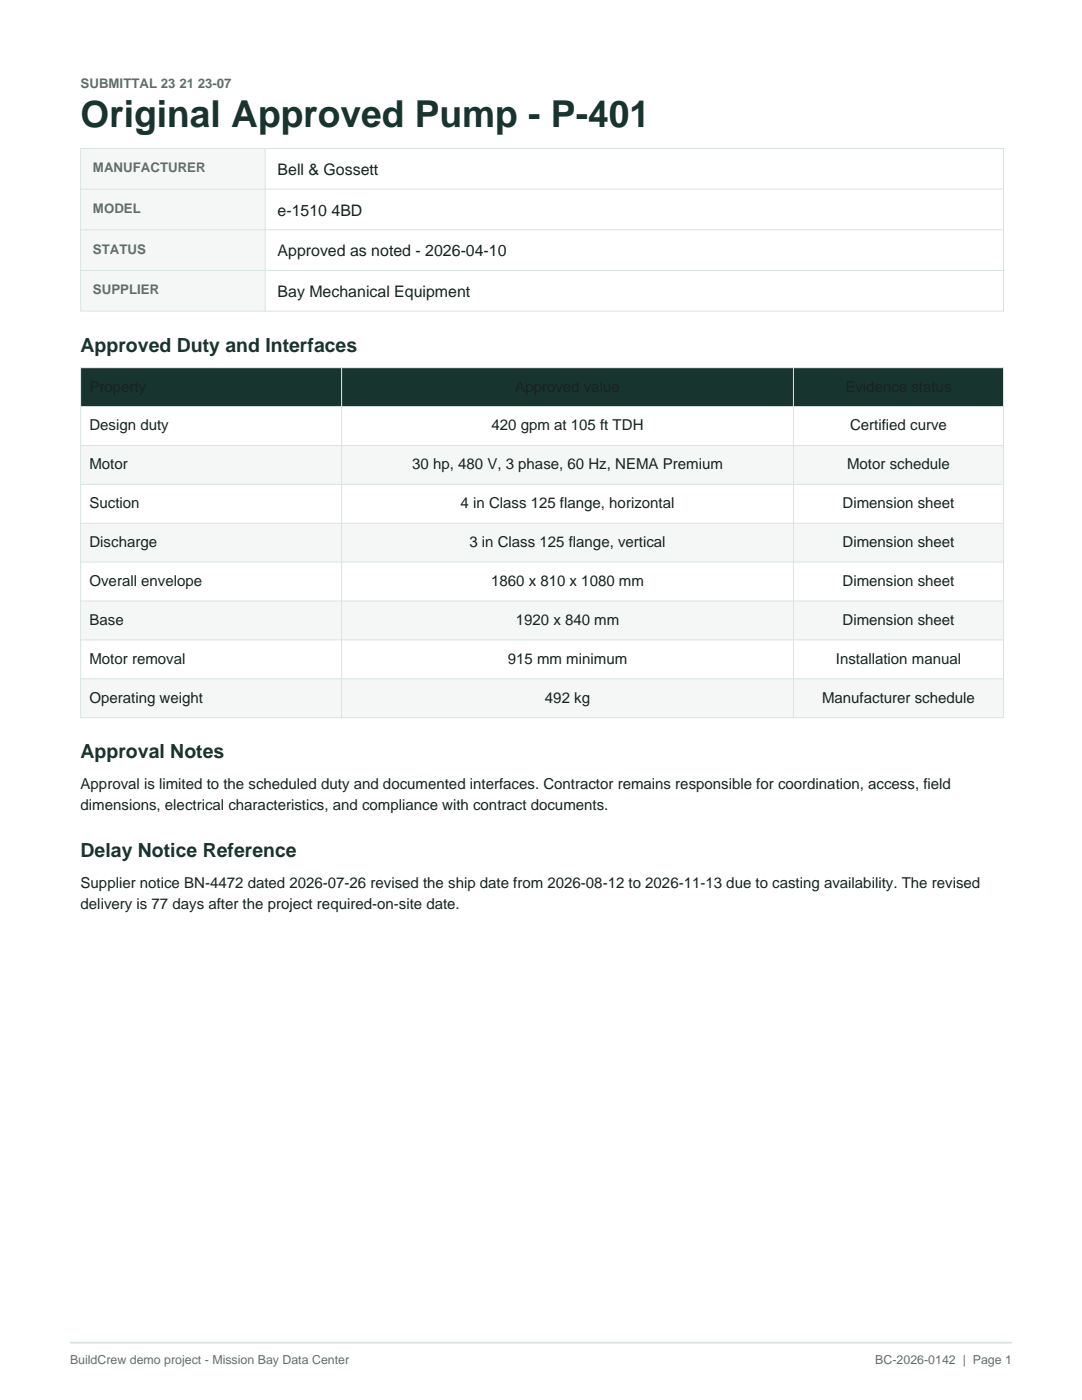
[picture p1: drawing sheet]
<svg xmlns="http://www.w3.org/2000/svg" width="216mm" height="279mm" viewBox="0 0 216 279" stroke-linecap="round" stroke-linejoin="round" font-family="sans-serif">
<defs><g id="words">
<text font-size="7.4" fill="#18342f" x="16.1" y="25.4">Original Approved Pump - P-401</text>
<g font-size="3.9" fill="#18342f">
<text x="16.1" y="70.2">Approved Duty and Interfaces</text>
<text x="16.1" y="151.3">Approval Notes</text>
<text x="16.1" y="171.1">Delay Notice Reference</text>
</g>
<g font-size="3.2" fill="#172321">
<text x="55.4" y="34.9">Bell &amp; Gossett</text>
<text x="55.4" y="43">e-1510 4BD</text>
<text x="55.4" y="51.2">Approved as noted - 2026-04-10</text>
<text x="55.4" y="59.3">Bay Mechanical Equipment</text>
</g>
<g font-size="3" fill="#172321">
<text x="17.9" y="85.9">Design duty</text>
<text x="98.1" y="85.9">420 gpm at 105 ft TDH</text>
<text x="169.6" y="85.9">Certified curve</text>
<text x="17.9" y="93.7">Motor</text>
<text x="82.2" y="93.7">30 hp, 480 V, 3 phase, 60 Hz, NEMA Premium</text>
<text x="169" y="93.7">Motor schedule</text>
<text x="17.9" y="101.4">Suction</text>
<text x="91.9" y="101.4">4 in Class 125 flange, horizontal</text>
<text x="168.1" y="101.4">Dimension sheet</text>
<text x="17.9" y="109.2">Discharge</text>
<text x="93.7" y="109.2">3 in Class 125 flange, vertical</text>
<text x="168.1" y="109.2">Dimension sheet</text>
<text x="17.9" y="116.9">Overall envelope</text>
<text x="98" y="116.9">1860 x 810 x 1080 mm</text>
<text x="168.1" y="116.9">Dimension sheet</text>
<text x="17.9" y="124.7">Base</text>
<text x="102.9" y="124.7">1920 x 840 mm</text>
<text x="168.1" y="124.7">Dimension sheet</text>
<text x="17.9" y="132.5">Motor removal</text>
<text x="101.3" y="132.5">915 mm minimum</text>
<text x="166.8" y="132.5">Installation manual</text>
<text x="17.9" y="140.2">Operating weight</text>
<text x="108.7" y="140.2">492 kg</text>
<text x="164" y="140.2">Manufacturer schedule</text>
<text x="16.1" y="157.5">Approval is limited to the scheduled duty and documented interfaces. Contractor remains responsible for coordination, access, field</text>
<text x="16.1" y="161.7">dimensions, electrical characteristics, and compliance with contract documents.</text>
<text x="16.1" y="177.3">Supplier notice BN-4472 dated 2026-07-26 revised the ship date from 2026-08-12 to 2026-11-13 due to casting availability. The revised</text>
<text x="16.1" y="181.5">delivery is 77 days after the project required-on-site date.</text>
</g>
<g font-size="2.6" fill="#5f716d">
<text x="16.1" y="17.5">SUBMITTAL 23 21 23-07</text>
<text x="18.6" y="34.4">MANUFACTURER</text>
<text x="18.6" y="42.5">MODEL</text>
<text x="18.6" y="50.6">STATUS</text>
<text x="18.6" y="58.7">SUPPLIER</text>
</g>
<g font-size="2.5" fill="#5f716d">
<text x="14" y="272.3">BuildCrew demo project - Mission Bay Data Center</text>
<text x="174.7" y="272.3">BC-2026-0142 | Page 1</text>
</g>
</g></defs>
<path d="M14 268h187.9" fill="none" stroke="#d9e4e0" stroke-width=".35"/>
<path d="M16.1 29.6h36.8v32.5h-36.8z" fill-rule="evenodd" fill="#f4f7f6"/>
<path d="M16.1 29.6h184.1v32.5h-184.1zM16.1 37.7h184.1M52.9 29.6v32.5M16.1 45.9h184.1M16.1 54h184.1" fill="none" stroke="#d9e4e0" stroke-width=".2"/>
<path d="M16.1 73.4h184.1v7.7h-184.1z" fill-rule="evenodd" fill="#18342f"/>
<path d="M16.1 81.1h184.1v7.8h-184.1z" fill-rule="evenodd" fill="#fff"/>
<path d="M16.1 88.9h184.1v7.8h-184.1z" fill-rule="evenodd" fill="#f4f7f6"/>
<path d="M16.1 96.7h184.1v7.7h-184.1z" fill-rule="evenodd" fill="#fff"/>
<path d="M16.1 104.4h184.1v7.8h-184.1z" fill-rule="evenodd" fill="#f4f7f6"/>
<path d="M16.1 112.2h184.1v7.7h-184.1z" fill-rule="evenodd" fill="#fff"/>
<path d="M16.1 119.9h184.1v7.8h-184.1z" fill-rule="evenodd" fill="#f4f7f6"/>
<path d="M16.1 127.7h184.1v7.8h-184.1z" fill-rule="evenodd" fill="#fff"/>
<path d="M16.1 135.5h184.1v7.7h-184.1z" fill-rule="evenodd" fill="#f4f7f6"/>
<path d="M16.1 73.4h184.1v69.8h-184.1zM68.2 73.4v69.8M158.3 73.4v69.8M16.1 81.1h184.1M16.1 88.9h184.1M16.1 96.7h184.1M16.1 104.4h184.1M16.1 112.2h184.1M16.1 119.9h184.1M16.1 127.7h184.1M16.1 135.5h184.1" fill="none" stroke="#d9e4e0" stroke-width=".2"/>
<use href="#words"/>
</svg>
